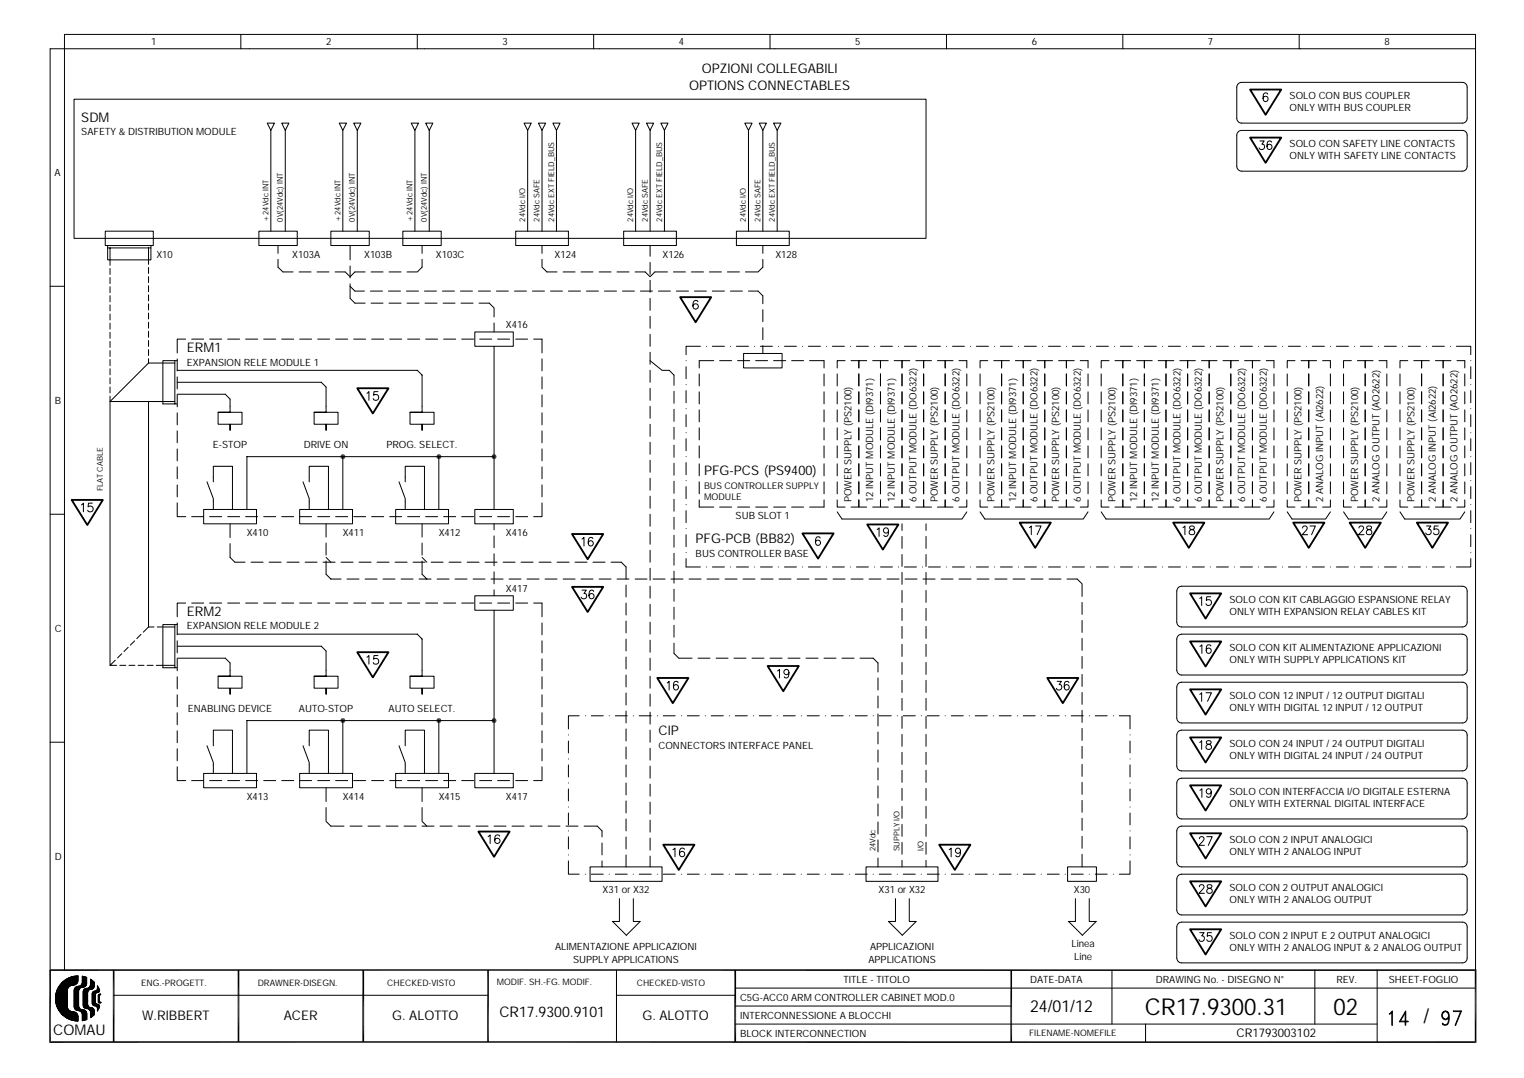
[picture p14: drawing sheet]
<svg xmlns="http://www.w3.org/2000/svg" width="297mm" height="210mm" viewBox="0 0 297 210" stroke-linecap="round" stroke-linejoin="round" font-family="sans-serif">
<defs><g id="words">
<g font-size="4.5">
<text x="222.9" y="197.5">CR17.9300.31</text>
<text x="259.6" y="197.5">02</text>
</g>
<text font-size="3.9" x="277.1" y="199.2">/</text>
<text font-size="3.2" x="200.5" y="197.1">24/01/12</text>
<g font-size="2.9">
<text x="10.4" y="201.5">COMAU</text>
<text x="97.2" y="198">CR17.9300.9101</text>
</g>
<g font-size="2.6">
<text x="134.1" y="17.4">OPTIONS CONNECTABLES</text>
<text x="136.6" y="14.2">OPZIONI COLLEGABILI</text>
<text x="15.8" y="23.7">SDM</text>
<text x="36.4" y="68.6">ERM1</text>
<text x="137.1" y="92.4">PFG-PCS (PS9400)</text>
<text x="135.4" y="105.7">PFG-PCB (BB82)</text>
<text x="36.4" y="120">ERM2</text>
<text x="128.2" y="143.1">CIP</text>
<text x="27.7" y="198.7">W.RIBBERT</text>
<text x="55.2" y="198.7">ACER</text>
<text x="76.4" y="198.7">G. ALOTTO</text>
<text x="125.1" y="198.7">G. ALOTTO</text>
</g>
<text font-size="2.3" x="240.7" y="202">CR1793003102</text>
<g font-size="1.9">
<text x="29.4" y="8.8">1</text>
<text x="63.5" y="8.8">2</text>
<text x="97.8" y="8.8">3</text>
<text x="132.1" y="8.8">4</text>
<text x="166.5" y="8.8">5</text>
<text x="200.9" y="8.8">6</text>
<text x="235.2" y="8.8">7</text>
<text x="269.5" y="8.8">8</text>
<text x="251.1" y="19.3">SOLO CON BUS COUPLER</text>
<text x="251.1" y="21.6">ONLY WITH BUS COUPLER</text>
<text x="15.8" y="26.3">SAFETY &amp; DISTRIBUTION MODULE</text>
<text x="251.1" y="28.7">SOLO CON SAFETY LINE CONTACTS</text>
<text x="10.6" y="34.3">A</text>
<text x="251.1" y="31">ONLY WITH SAFETY LINE CONTACTS</text>
<text x="30.5" y="50.3">X10</text>
<text x="56.9" y="50.3">X103A</text>
<text x="70.9" y="50.3">X103B</text>
<text x="84.9" y="50.3">X103C</text>
<text x="107.9" y="50.3">X124</text>
<text x="129" y="50.3">X126</text>
<text x="150.9" y="50.3">X128</text>
<text x="98.5" y="63.8">X416</text>
<text x="36.4" y="71.2">EXPANSION RELE MODULE 1</text>
<text x="10.7" y="78.6">B</text>
<text x="41.4" y="87.3">E-STOP</text>
<text x="59.1" y="87.3">DRIVE ON</text>
<text x="75.2" y="87.3">PROG. SELECT.</text>
<text x="143.2" y="101.1">SUB SLOT 1</text>
<text x="165.8" y="97.8" transform="rotate(-90 165.8 97.8)">POWER SUPPLY (PS2100)</text>
<text x="170" y="97.8" transform="rotate(-90 170 97.8)">12 INPUT MODULE (DI9371)</text>
<text x="174.2" y="97.8" transform="rotate(-90 174.2 97.8)">12 INPUT MODULE (DI9371)</text>
<text x="178.4" y="97.8" transform="rotate(-90 178.4 97.8)">6 OUTPUT MODULE (DO6322)</text>
<text x="182.6" y="97.8" transform="rotate(-90 182.6 97.8)">POWER SUPPLY (PS2100)</text>
<text x="186.8" y="97.8" transform="rotate(-90 186.8 97.8)">6 OUTPUT MODULE (DO6322)</text>
<text x="193.6" y="97.8" transform="rotate(-90 193.6 97.8)">POWER SUPPLY (PS2100)</text>
<text x="197.8" y="97.8" transform="rotate(-90 197.8 97.8)">12 INPUT MODULE (DI9371)</text>
<text x="202" y="97.8" transform="rotate(-90 202 97.8)">6 OUTPUT MODULE (DO6322)</text>
<text x="206.2" y="97.8" transform="rotate(-90 206.2 97.8)">POWER SUPPLY (PS2100)</text>
<text x="210.4" y="97.8" transform="rotate(-90 210.4 97.8)">6 OUTPUT MODULE (DO6322)</text>
<text x="217.2" y="97.8" transform="rotate(-90 217.2 97.8)">POWER SUPPLY (PS2100)</text>
<text x="221.4" y="97.8" transform="rotate(-90 221.4 97.8)">12 INPUT MODULE (DI9371)</text>
<text x="225.6" y="97.8" transform="rotate(-90 225.6 97.8)">12 INPUT MODULE (DI9371)</text>
<text x="229.8" y="97.8" transform="rotate(-90 229.8 97.8)">6 OUTPUT MODULE (DO6322)</text>
<text x="234" y="97.8" transform="rotate(-90 234 97.8)">6 OUTPUT MODULE (DO6322)</text>
<text x="238.2" y="97.8" transform="rotate(-90 238.2 97.8)">POWER SUPPLY (PS2100)</text>
<text x="242.4" y="97.8" transform="rotate(-90 242.4 97.8)">6 OUTPUT MODULE (DO6322)</text>
<text x="246.6" y="97.8" transform="rotate(-90 246.6 97.8)">6 OUTPUT MODULE (DO6322)</text>
<text x="253.4" y="97.8" transform="rotate(-90 253.4 97.8)">POWER SUPPLY (PS2100)</text>
<text x="257.6" y="97.8" transform="rotate(-90 257.6 97.8)">2 ANALOG INPUT (AI2622)</text>
<text x="264.4" y="97.8" transform="rotate(-90 264.4 97.8)">POWER SUPPLY (PS2100)</text>
<text x="268.6" y="97.8" transform="rotate(-90 268.6 97.8)">2 ANALOG OUTPUT (AO2622)</text>
<text x="275.4" y="97.8" transform="rotate(-90 275.4 97.8)">POWER SUPPLY (PS2100)</text>
<text x="279.5" y="97.8" transform="rotate(-90 279.5 97.8)">2 ANALOG INPUT (AI2622)</text>
<text x="283.8" y="97.8" transform="rotate(-90 283.8 97.8)">2 ANALOG OUTPUT (AO2622)</text>
<text x="48" y="104.5">X410</text>
<text x="66.7" y="104.5">X411</text>
<text x="85.4" y="104.5">X412</text>
<text x="98.5" y="104.5">X416</text>
<text x="135.4" y="108.5">BUS CONTROLLER BASE</text>
<text x="98.5" y="115.2">X417</text>
<text x="239.4" y="117.4">SOLO CON KIT CABLAGGIO ESPANSIONE RELAY</text>
<text x="239.4" y="119.8">ONLY WITH EXPANSION RELAY CABLES KIT</text>
<text x="10.6" y="123">C</text>
<text x="36.4" y="122.5">EXPANSION RELE MODULE 2</text>
<text x="239.4" y="126.8">SOLO CON KIT ALIMENTAZIONE APPLICAZIONI</text>
<text x="239.4" y="129.1">ONLY WITH SUPPLY APPLICATIONS KIT</text>
<text x="239.4" y="136.1">SOLO CON 12 INPUT / 12 OUTPUT DIGITALI</text>
<text x="36.6" y="138.7">ENABLING DEVICE</text>
<text x="58.2" y="138.7">AUTO-STOP</text>
<text x="75.6" y="138.7">AUTO SELECT.</text>
<text x="239.4" y="138.4">ONLY WITH DIGITAL 12 INPUT / 12 OUTPUT</text>
<text x="128.2" y="145.9">CONNECTORS INTERFACE PANEL</text>
<text x="239.4" y="145.5">SOLO CON 24 INPUT / 24 OUTPUT DIGITALI</text>
<text x="239.4" y="147.8">ONLY WITH DIGITAL 24 INPUT / 24 OUTPUT</text>
<text x="48" y="155.8">X413</text>
<text x="66.7" y="155.8">X414</text>
<text x="85.4" y="155.8">X415</text>
<text x="98.5" y="155.8">X417</text>
<text x="239.4" y="154.8">SOLO CON INTERFACCIA I/O DIGITALE ESTERNA</text>
<text x="239.4" y="157.1">ONLY WITH EXTERNAL DIGITAL INTERFACE</text>
<text x="10.7" y="167.4">D</text>
<text x="239.4" y="164.1">SOLO CON 2 INPUT ANALOGICI</text>
<text x="239.4" y="166.5">ONLY WITH 2 ANALOG INPUT</text>
<text x="117.3" y="173.9">X31 or X32</text>
<text x="171" y="173.9">X31 or X32</text>
<text x="209" y="173.9">X30</text>
<text x="239.4" y="173.5">SOLO CON 2 OUTPUT ANALOGICI</text>
<text x="239.4" y="175.8">ONLY WITH 2 ANALOG OUTPUT</text>
<text x="108.1" y="184.9">ALIMENTAZIONE APPLICAZIONI</text>
<text x="169.4" y="184.9">APPLICAZIONI</text>
<text x="208.6" y="184.5">Linea</text>
<text x="239.4" y="182.8">SOLO CON 2 INPUT E 2 OUTPUT ANALOGICI</text>
<text x="239.4" y="185.2">ONLY WITH 2 ANALOG INPUT &amp; 2 ANALOG OUTPUT</text>
<text x="111.6" y="187.5">SUPPLY APPLICATIONS</text>
<text x="164.2" y="191.5">TITLE - TITOLO</text>
<text x="169.1" y="187.5">APPLICATIONS</text>
<text x="200.6" y="191.5">DATE-DATA</text>
<text x="209.1" y="187">Line</text>
<text x="225" y="191.5">DRAWING No. - DISEGNO N°</text>
<text x="260.2" y="191.5">REV.</text>
<text x="270.4" y="191.5">SHEET-FOGLIO</text>
<text x="144.1" y="195">C5G-ACC0 ARM CONTROLLER CABINET MOD.0</text>
<text x="144.1" y="198.5">INTERCONNESSIONE A BLOCCHI</text>
<text x="144.1" y="202">BLOCK INTERCONNECTION</text>
</g>
<g font-size="1.8">
<text x="137.1" y="95.2">BUS CONTROLLER SUPPLY</text>
<text x="137.1" y="97.3">MODULE</text>
</g>
<g font-size="1.7">
<text x="27.5" y="191.9">ENG.-PROGETT.</text>
<text x="50.2" y="191.9">DRAWNER-DISEGN.</text>
<text x="75.4" y="191.9">CHECKED-VISTO</text>
<text x="96.7" y="191.7">MODIF. SH.-FG. MODIF.</text>
<text x="124" y="191.9">CHECKED-VISTO</text>
<text x="200.4" y="201.7">FILENAME-NOMEFILE</text>
</g>
<g font-size="1.5">
<text x="52.3" y="43.1" transform="rotate(-90 52.3 43.1)">+24Vdc INT</text>
<text x="55.1" y="43.1" transform="rotate(-90 55.1 43.1)">0V(24Vdc) INT</text>
<text x="66.3" y="43.1" transform="rotate(-90 66.3 43.1)">+24Vdc INT</text>
<text x="69.1" y="43.1" transform="rotate(-90 69.1 43.1)">0V(24Vdc) INT</text>
<text x="80.3" y="43.1" transform="rotate(-90 80.3 43.1)">+24Vdc INT</text>
<text x="83.1" y="43.1" transform="rotate(-90 83.1 43.1)">0V(24Vdc) INT</text>
<text x="102.3" y="43.1" transform="rotate(-90 102.3 43.1)">24Vdc I/O</text>
<text x="105.1" y="43.1" transform="rotate(-90 105.1 43.1)">24Vdc SAFE</text>
<text x="107.9" y="43.1" transform="rotate(-90 107.9 43.1)">24Vdc EXT FIELD_BUS</text>
<text x="123.3" y="43.1" transform="rotate(-90 123.3 43.1)">24Vdc I/O</text>
<text x="126.1" y="43.1" transform="rotate(-90 126.1 43.1)">24Vdc SAFE</text>
<text x="128.9" y="43.1" transform="rotate(-90 128.9 43.1)">24Vdc EXT FIELD_BUS</text>
<text x="145.2" y="43.1" transform="rotate(-90 145.2 43.1)">24Vdc I/O</text>
<text x="148" y="43.1" transform="rotate(-90 148 43.1)">24Vdc SAFE</text>
<text x="150.8" y="43.1" transform="rotate(-90 150.8 43.1)">24Vdc EXT FIELD_BUS</text>
<text x="20" y="95.7" transform="rotate(-90 20 95.7)">FLAT CABLE</text>
<text x="170.5" y="165.8" transform="rotate(-90 170.5 165.8)">24Vdc</text>
<text x="175.1" y="165.8" transform="rotate(-90 175.1 165.8)">SUPPLY I/O</text>
<text x="179.8" y="165.8" transform="rotate(-90 179.8 165.8)">I/O</text>
</g>
</g></defs>
<g fill="none" stroke="#000" stroke-width=".19">
<path d="M14.4 19.3h165.9v27.1h-165.9zM46.9 6.7v2.8M81.2 6.7v2.8M115.6 6.7v2.8M149.9 6.7v2.8M184.3 6.7v2.8M218.6 6.7v2.8M241 16.4l.7-.4h43a.95 .95 0 0 1 .9 1v6a.91 .91 0 0 1-.9 1h-43a.91 .91 0 0 1-.9-1v-6zM246.8 18.3a.46 .46 0 0 0-.7-.1l-.1 .2a1.06 1.06 0 0 0 .3 1.4 .51 .51 0 0 0 .6-.5 .51 .51 0 0 0-.4-.5 .51 .51 0 0 0-.6 .4M252.9 6.7v2.8M287.3 9.5h-277.5v179.4M52 24h1.4l-.7 1.4z"/>
<path d="M52.7 25.4v19.6M55.5 25.4l-.7-1.4h1.4l-.7 1.4v19.6M66 24h1.5l-.8 1.4zM66.7 25.4v19.6M69.6 25.4l-.7-1.4h1.4l-.7 1.4v19.6M80.1 24h1.4l-.7 1.4zM80.8 25.4v19.6M83.6 25.4l-.7-1.4h1.4l-.7 1.4v19.6M102 24h1.4l-.7 1.4zM102.7 25.4v19.6M104.8 24h1.4l-.7 1.4zM105.5 25.4v19.6"/>
<path d="M107.6 24h1.4l-.7 1.4zM108.3 25.4v19.6M123 24h1.4l-.7 1.4zM123.7 25.4v19.6M125.9 24h1.4l-.7 1.4zM126.6 25.4v19.6M128.7 24h1.3l-.7 1.4zM129.3 25.4v19.6M145 24h1.4l-.7 1.4zM145.7 25.4v19.6M147.8 24h1.4l-.7 1.4zM148.5 25.4v19.6"/>
<path d="M150.6 24h1.4l-.7 1.4zM151.3 25.4v19.6M241.2 25.6l.5-.2h43a.91 .91 0 0 1 .9 .9v6.1a.91 .91 0 0 1-.9 .9h-43a.95 .95 0 0 1-.9-.9v-6.1zM245.3 27.4h.8l-.4 .7a.54 .54 0 0 1 .4 .8 .54 .54 0 0 1-1-.1M247.6 27.7a.47 .47 0 0 0-.7-.2l-.2 .3a1.02 1.02 0 0 0 .4 1.3 .51 .51 0 0 0 .6-.4 .51 .51 0 0 0-.5-.6 .51 .51 0 0 0-.5 .5M9.8 55.7h2.8M20.5 45h9.3v2.8h-9.3zM21 47.8v2.8h8.4v-2.8M21 48.3h8.4M21.4 48.3v3.4M21.4 52.3v1.1M21.4 54.1v1.1"/>
<path d="M21.4 55.8v1.2M21.4 57.6v1.2M21.4 59.4v1.1M28.9 48.3v3.2M28.9 52.1v1.1M28.9 53.9v1.1M28.9 55.6v1.2M28.9 57.4v1.2M28.9 59.2v1.2M50.4 45h7.5v2.8h-7.5zM54.1 50.5v1.5l1 1h1.9M54.1 47.8v1.5"/>
<path d="M58.2 53h2.4M61.7 53h2.4M64.4 45h7.5v2.8h-7.5zM65.2 53h2l1 .9 .9-.9h2M68.2 47.8v2.8M68.2 51.8v2.3M68.2 55.3v2.8l.9 .9h2M68.2 55.7l.9 1h1.9M72.1 56.7h2.4M72.2 53h2.4M72.2 59h2.4M75.6 56.7h2.4"/>
<path d="M75.7 53h2.4M75.7 59h2.4M78.4 45h7.5v2.8h-7.5zM79.1 56.7h2.4M79.2 59h2.4M82.2 50.5v1.5l-1 1h-2M82.2 47.8v1.5M82.6 56.7h2.4M82.7 59h2.4M86.1 56.7h2.4M86.3 59h2.3M89.6 56.7h2.4"/>
<path d="M89.7 59h2.4M93.1 56.7h2.4M93.3 59h2l.9 1v1.7M96.6 56.7h2.4M100.2 56.7h2.3M100.4 45h10.3v2.8h-10.3zM103.7 56.7h2.3M105.5 50.5v1.5l1 1h1.9M105.5 47.8v1.5M107.2 56.7h2.3M109.6 53h2.4M110.7 56.7h2.3"/>
<path d="M113.1 53h2.3M114.2 56.7h2.3M116.6 53h2.4M117.7 56.7h2.3M120.1 53h2.3M121.2 56.7h2.3M121.4 45h10.3v2.8h-10.3zM123.6 53h2l1 .9 .9-.9h2.4M124.7 56.7h2.3M126.6 47.8v2.1M126.6 51.1v2.3M126.6 54.6v2.3"/>
<path d="M126.6 58.1v2.3M128.2 56.7h2.3M131.1 53h2.3M131.7 56.7h2.3M134.6 53h2.3M135.2 56.7h2.3M135.9 58.8a.48 .48 0 0 0-.8-.2 .96 .96 0 0 0 .4 1.6 .53 .53 0 0 0 .4-.6 .53 .53 0 0 0-.5-.5 .53 .53 0 0 0-.5 .5M138.1 53h2.3M138.7 56.7h2.3M141.6 53h2.4M142.2 56.7h2.3M143.4 45h10.2v2.8h-10.2z"/>
<path d="M145.7 56.7h1.9l.9 .9v1.5M148.5 50.5v1.5l-.9 1h-2.5M148.5 47.8v1.5M21.4 61.1v1.2M21.4 62.9v1.2M21.4 64.7v1.2M21.4 66.5v1.1M21.4 68.3v1.1M21.4 70v1.2M21.4 71.8v1.2M21.4 73.6v1.1M21.4 75.3v1.2"/>
<path d="M21.4 77.1v52.5M28.9 70.7h5.1M28.9 70.7l-7.5 7.5h12.6M28.9 61v1.1M28.9 62.7v1.2M28.9 64.5v1.2M28.9 66.3v1.2M28.9 68.1v1.1M28.9 69.8v.9M28.9 78.2v43.9M34 70.2v8.4M34.5 70.2h-2.8v8.4h2.8"/>
<path d="M34.5 76.8h9.4l.9 .9v2.6h-2.3v2.3h2.3v1.2v-1.2h2.3v-2.3h-4.6M34.5 74.4h28l1 1v4.9h-2.3v2.3h2.3v1.2v-1.2h2.3v-2.3h-4.6M34.5 72.1h46.7l1 .9v7.3h-2.4v2.3h2.4v1.2v-1.2h2.3v-2.3h-4.7M34.5 69.9v2.3M34.5 73.4v2.3M34.5 76.9v2.3M36.2 66h-1.7v2.7M37.3 66h2.3M40.8 66h2.4M44.3 66h2.4M47.8 66h2.4M51.3 66h2.4"/>
<path d="M54.8 66h2.4M58.3 66h2.4M61.8 66h2.4M65.3 66h2.4M68.9 66h2.3M71.4 76.6l.4-.3v1.6M72.3 66h2.4M73.6 76.3h-.8l-.1 .7a.57 .57 0 0 1 .9 0 .57 .57 0 0 1-.1 .8 .57 .57 0 0 1-.8-.2M75.9 66h2.3M79.4 66h2.3M82.9 66h2.3M86.4 66h2.3"/>
<path d="M89.9 66h2.3M92.4 64.6h7.5v2.8h-7.5zM93.4 66h2.3M96.2 62.9v1.7M96.2 67.4v31.8M96.9 66h2.3M100.4 66h2.3M103.9 66h1.6v2.7M105.5 69.9v2.3M105.5 73.4v2.3M105.5 76.9v2.3M126.6 70.2l2.3 1.9h1.4l.9 .9v2"/>
<path d="M126.6 61.6v2.3M126.6 65.1v2.3M126.6 68.6v2.3M126.6 72.1v2.3M126.6 75.6v2.3M126.6 79.1v2.3M131.2 76.2v2.3M131.2 79.7v2.3M133.6 71.4v2.3M133.6 76.1v2.3M133.6 79.6h.1M133.6 74.9h.1"/>
<path d="M133.6 70.2h.1M136.1 72.8v2.3M136.1 76.3v2.3M136.1 79.8v2.3M136.4 67.4h-2.8v1.7M137.5 67.4h.1M138.7 67.4h2.3M138.9 70.2h-2.8v1.4M140.1 70.2h2.3M142.2 67.4h.1M143.4 67.4h2.3M143.6 70.2h2.3"/>
<path d="M144.8 68.8h7.5v2.8h-7.5zM146.9 67.4h.1M147.1 70.2h2.3M148 67.4h2.4M148.5 60.3v2.3M148.5 63.8v2.3M148.5 67.3v1.5M150.6 70.2h2.4M151.5 67.4h.1M152.7 67.4h2.3M154.1 70.2h2.3M156.2 67.4h.1"/>
<path d="M157.4 67.4h2.3M157.6 70.2h2.8v1.4M160.4 72.8v2.3M160.4 76.3v2.3M160.4 79.8v2.3M160.9 67.4h.1M162.1 67.4h2.3M163 72.8v2.3M163 76.3v2.3M163 79.8v2.3M164.5 70.2h-1.5v1.4M165.6 67.4h.1"/>
<path d="M165.7 70.2h1.5v1.4v-1.4h1.5M166.7 67.4h2.4M167.2 72.8v2.3M167.2 76.3v2.3M167.2 79.8v2.3M169.9 70.2h1.5v1.4v-1.4h1.5M170.2 67.4h.1M171.4 67.4h2.3M171.4 72.8v2.3M171.4 76.3v2.3M171.4 79.8v2.3M174.1 70.2h1.5v1.4v-1.4h1.5"/>
<path d="M174.9 67.4h.1M175.6 72.8v2.3M175.6 76.3v2.3M175.6 79.8v2.3M176.1 67.4h2.3M178.3 70.2h1.5v1.4v-1.4h1.5M179.6 67.4h.1M179.8 72.8v2.3M179.8 76.3v2.3M179.8 79.8v2.3M180.7 67.4h2.4M182.5 70.2h1.5v1.4v-1.4h1.5"/>
<path d="M184 72.8v2.3M184 76.3v2.3M184 79.8v2.3M184.3 67.4h.1M185.4 67.4h2.3M186.7 70.2h1.5v1.4M188.2 72.8v2.3M188.2 76.3v2.3M188.2 79.8v2.3M188.9 67.4h.1M190.1 67.4h2.3M190.8 72.8v2.3"/>
<path d="M190.8 76.3v2.3M190.8 79.8v2.3M192.3 70.2h-1.5v1.4M193.5 70.2h1.5v1.4v-1.4h1.5M193.6 67.4h.1M194.8 67.4h2.3M195 72.8v2.3M195 76.3v2.3M195 79.8v2.3M197.7 70.2h1.5v1.4v-1.4h1.5M198.3 67.4h.1M199.2 72.8v2.3"/>
<path d="M199.2 76.3v2.3M199.2 79.8v2.3M199.4 67.4h2.4M201.9 70.2h1.5v1.4v-1.4h1.5M202.9 67.4h.1M203.4 72.8v2.3M203.4 76.3v2.3M203.4 79.8v2.3M204.1 67.4h2.3M206.1 70.2h1.5v1.4v-1.4h1.5M207.6 67.4h.1M207.6 72.8v2.3"/>
<path d="M207.6 76.3v2.3M207.6 79.8v2.3M208.8 67.4h2.3M210.3 70.2h1.5v1.4M211.8 72.8v2.3M211.8 76.3v2.3M211.8 79.8v2.3M212.3 67.4h.1M213.4 67.4h2.4M214.4 72.8v2.3M214.4 76.3v2.3M214.4 79.8v2.3"/>
<path d="M215.9 70.2h-1.5v1.4M217 67.4h.1M217.1 70.2h1.5v1.4v-1.4h1.5M218.1 67.4h2.4M218.6 72.8v2.3M218.6 76.3v2.3M218.6 79.8v2.3M221.3 70.2h1.5v1.4v-1.4h1.5M221.6 67.4h.1M222.8 67.4h2.3M222.8 72.8v2.3M222.8 76.3v2.3"/>
<path d="M222.8 79.8v2.3M225.5 70.2h1.5v1.4v-1.4h1.5M226.3 67.4h.1M227 72.8v2.3M227 76.3v2.3M227 79.8v2.3M227.5 67.4h2.3M229.7 70.2h1.5v1.4v-1.4h1.5M231 67.4h.1M231.2 72.8v2.3M231.2 76.3v2.3M231.2 79.8v2.3"/>
<path d="M232.1 67.4h2.4M233.9 70.2h1.5v1.4v-1.4h1.5M235.4 72.8v2.3M235.4 76.3v2.3M235.4 79.8v2.3M235.6 67.4h.1M236.8 67.4h2.3M238.1 70.2h1.5v1.4v-1.4h1.5M239.6 72.8v2.3M239.6 76.3v2.3M239.6 79.8v2.3M240.3 67.4h.1"/>
<path d="M241.5 67.4h2.3M242.3 70.2h1.5v1.4v-1.4h1.5M243.8 72.8v2.3M243.8 76.3v2.3M243.8 79.8v2.3M245 67.4h.1M246.1 67.4h2.4M246.5 70.2h1.5v1.4M248 72.8v2.3M248 76.3v2.3M248 79.8v2.3M249.7 67.4h.1"/>
<path d="M250.6 72.8v2.3M250.6 76.3v2.3M250.6 79.8v2.3M250.8 67.4h2.4M252.1 70.2h-1.5v1.4M253.3 70.2h1.5v1.4v-1.4h1.5M254.3 67.4h.1M254.8 72.8v2.3M254.8 76.3v2.3M254.8 79.8v2.3M255.5 67.4h2.3M257.5 70.2h1.5v1.4"/>
<path d="M259 67.4h.1M259 72.8v2.3M259 76.3v2.3M259 79.8v2.3M260.2 67.4h2.3M261.6 72.8v2.3M261.6 76.3v2.3M261.6 79.8v2.3M263.1 70.2h-1.5v1.4M263.7 67.4h.1M264.2 70.2h1.6v1.4v-1.4h1.5M264.8 67.4h2.4"/>
<path d="M265.8 72.8v2.3M265.8 76.3v2.3M265.8 79.8v2.3M268.3 67.4h.1M268.5 70.2h1.5v1.4M269.5 67.4h2.3M270 72.8v2.3M270 76.3v2.3M270 79.8v2.3M272.5 72.8v2.3M272.5 76.3v2.3M272.5 79.8v2.3"/>
<path d="M273 67.4h.1M274.1 70.2h-1.6v1.4M274.2 67.4h2.3M275.2 70.2h1.6v1.4v-1.4h1.5M276.8 72.8v2.3M276.8 76.3v2.3M276.8 79.8v2.3M277.7 67.4h.1M278.8 67.4h2.4M279.4 70.2h1.5v1.4v-1.4h1.6M280.9 72.8v2.3M280.9 76.3v2.3"/>
<path d="M280.9 79.8v2.3M282.4 67.4h.1M283.5 67.4h2.8v1.7M283.6 70.2h1.6v1.4M285.2 72.8v2.3M285.2 76.3v2.3M285.2 79.8v2.3M286.3 79.6h.1M286.3 74.9h.1M286.3 70.2h.1M286.3 71.4v2.3M286.3 76.1v2.3"/>
<path d="M15.9 98.3l.3-.3v1.7M18 98h-.8l-.1 .7a.58 .58 0 0 1 .9 0 .58 .58 0 0 1-.1 .9 .58 .58 0 0 1-.8-.3M34.5 97.9v2.7h1.7M34.5 80.4v2.3M34.5 83.9v2.3M34.5 87.4v2.3M34.5 90.9v2.3M34.5 94.4v2.3M39.6 99.2h10.3v2.8h-10.3zM40.3 93.8l1.2 3.3v2.1M41.5 93.8v-3h3.8v8.4M58.3 99.2h10.3v2.8h-10.3z"/>
<path d="M59 93.8l1.2 3.3v2.1M60.2 93.8v-3h3.7v8.4M66.7 88.9v10.3M77 99.2h10.3v2.8h-10.3zM77.7 93.8l1.2 3.3v2.1M78.9 93.8v-3h3.7v8.4M85.4 88.9v10.3M92.4 99.2h7.5v2.8h-7.5zM96.2 88.9h-48.1v10.3M105.5 97.9v2.7h-1.6M105.5 80.4v2.3M105.5 83.9v2.3"/>
<path d="M105.5 87.4v2.3M105.5 90.9v2.3M105.5 94.4v2.3M126.6 82.6v2.4M126.6 86.1v2.3M126.6 89.6v2.4M126.6 93.1v2.4M126.6 96.6v2.4M131.2 83.2v2.3M131.2 86.7v2.3M131.2 90.2v2.3M131.2 93.7v2.3"/>
<path d="M131.2 97.2v2.3M133.6 80.7v2.4M133.6 85.4v2.3M133.6 90.1v2.3M133.6 94.8v2.3M133.6 99.4v2.4M133.6 98.3h.1M133.6 93.6h.1M133.6 88.9h.1M133.6 84.3h.1M136.1 97.3v1.4h2.8M136.1 83.3v2.4"/>
<path d="M136.1 86.8v2.3M136.1 90.3v2.4M136.1 93.8v2.4M140.1 98.7h2.3M143.6 98.7h2.3M147.1 98.7h2.3M150.6 98.7h2.4M154.1 98.7h2.3M160.4 97.3v1.4h-2.8M160.4 83.3v2.4M160.4 86.8v2.3M160.4 90.3v2.4"/>
<path d="M160.4 93.8v2.4M163 97.3v1.4h1.5M163 99.7l.9 1.4h23.4l.9-1.4M163 83.3v2.4M163 86.8v2.3M163 90.3v2.4M163 93.8v2.4M165.7 98.7h1.5v-1.4v1.4h1.5M167.2 83.3v2.4M167.2 86.8v2.3M167.2 90.3v2.4M167.2 93.8v2.4"/>
<path d="M169.9 98.7h1.5v-1.4v1.4h1.5M171.4 83.3v2.4M171.4 86.8v2.3M171.4 90.3v2.4M171.4 93.8v2.4M174.1 98.7h1.5v-1.4v1.4h1.5M175.6 83.3v2.4M175.6 86.8v2.3M175.6 90.3v2.4M175.6 93.8v2.4M178.3 98.7h1.5v-1.4v1.4h1.5M179.8 83.3v2.4"/>
<path d="M179.8 86.8v2.3M179.8 90.3v2.4M179.8 93.8v2.4M182.5 98.7h1.5v-1.4v1.4h1.5M184 83.3v2.4M184 86.8v2.3M184 90.3v2.4M184 93.8v2.4M188.2 97.3v1.4h-1.5M188.2 83.3v2.4M188.2 86.8v2.3M188.2 90.3v2.4"/>
<path d="M188.2 93.8v2.4M190.8 97.3v1.4h1.5M190.8 99.7l.9 1.4h19.2l.9-1.4M190.8 83.3v2.4M190.8 86.8v2.3M190.8 90.3v2.4M190.8 93.8v2.4M193.5 98.7h1.5v-1.4v1.4h1.5M195 83.3v2.4M195 86.8v2.3M195 90.3v2.4M195 93.8v2.4"/>
<path d="M197.7 98.7h1.5v-1.4v1.4h1.5M199.2 83.3v2.4M199.2 86.8v2.3M199.2 90.3v2.4M199.2 93.8v2.4M201.9 98.7h1.5v-1.4v1.4h1.5M203.4 83.3v2.4M203.4 86.8v2.3M203.4 90.3v2.4M203.4 93.8v2.4M206.1 98.7h1.5v-1.4v1.4h1.5M207.6 83.3v2.4"/>
<path d="M207.6 86.8v2.3M207.6 90.3v2.4M207.6 93.8v2.4M211.8 97.3v1.4h-1.5M211.8 83.3v2.4M211.8 86.8v2.3M211.8 90.3v2.4M211.8 93.8v2.4M214.4 97.3v1.4h1.5M214.4 99.7l.9 1.4h31.8l.9-1.4M214.4 83.3v2.4M214.4 86.8v2.3"/>
<path d="M214.4 90.3v2.4M214.4 93.8v2.4M217.1 98.7h1.5v-1.4v1.4h1.5M218.6 83.3v2.4M218.6 86.8v2.3M218.6 90.3v2.4M218.6 93.8v2.4M221.3 98.7h1.5v-1.4v1.4h1.5M222.8 83.3v2.4M222.8 86.8v2.3M222.8 90.3v2.4M222.8 93.8v2.4"/>
<path d="M225.5 98.7h1.5v-1.4v1.4h1.5M227 83.3v2.4M227 86.8v2.3M227 90.3v2.4M227 93.8v2.4M229.7 98.7h1.5v-1.4v1.4h1.5M231.2 83.3v2.4M231.2 86.8v2.3M231.2 90.3v2.4M231.2 93.8v2.4M233.9 98.7h1.5v-1.4v1.4h1.5M235.4 83.3v2.4"/>
<path d="M235.4 86.8v2.3M235.4 90.3v2.4M235.4 93.8v2.4M238.1 98.7h1.5v-1.4v1.4h1.5M239.6 83.3v2.4M239.6 86.8v2.3M239.6 90.3v2.4M239.6 93.8v2.4M242.3 98.7h1.5v-1.4v1.4h1.5M243.8 83.3v2.4M243.8 86.8v2.3M243.8 90.3v2.4"/>
<path d="M243.8 93.8v2.4M248 97.3v1.4h-1.5M248 83.3v2.4M248 86.8v2.3M248 90.3v2.4M248 93.8v2.4M250.6 97.3v1.4h1.5M250.6 99.7l.9 1.4h6.6l.9-1.4M250.6 83.3v2.4M250.6 86.8v2.3M250.6 90.3v2.4M250.6 93.8v2.4"/>
<path d="M253.3 98.7h1.5v-1.4v1.4h1.5M254.8 83.3v2.4M254.8 86.8v2.3M254.8 90.3v2.4M254.8 93.8v2.4M259 97.3v1.4h-1.5M259 83.3v2.4M259 86.8v2.3M259 90.3v2.4M259 93.8v2.4M261.6 97.3v1.4h1.5M261.6 99.7l.9 1.4h6.5l1-1.4"/>
<path d="M261.6 83.3v2.4M261.6 86.8v2.3M261.6 90.3v2.4M261.6 93.8v2.4M264.2 98.7h1.6v-1.4v1.4h1.5M265.8 83.3v2.4M265.8 86.8v2.3M265.8 90.3v2.4M265.8 93.8v2.4M270 97.3v1.4h-1.5M270 83.3v2.4M270 86.8v2.3"/>
<path d="M270 90.3v2.4M270 93.8v2.4M272.5 97.3v1.4h1.6M272.5 99.7l1 1.4h10.7l1-1.4M272.5 83.3v2.4M272.5 86.8v2.3M272.5 90.3v2.4M272.5 93.8v2.4M275.2 98.7h1.6v-1.4v1.4h1.5M276.8 83.3v2.4M276.8 86.8v2.3M276.8 90.3v2.4"/>
<path d="M276.8 93.8v2.4M279.4 98.7h1.5v-1.4v1.4h1.6M280.9 83.3v2.4M280.9 86.8v2.3M280.9 90.3v2.4M280.9 93.8v2.4M285.2 97.3v1.4h-1.6M285.2 83.3v2.4M285.2 86.8v2.3M285.2 90.3v2.4M285.2 93.8v2.4M286.3 98.3h.1"/>
<path d="M286.3 93.6h.1M286.3 88.9h.1M286.3 84.3h.1M286.3 80.7v2.4M286.3 85.4v2.3M286.3 90.1v2.3M286.3 94.8v2.3M286.3 99.4v2.4M9.8 100.1h2.8M36.2 117.4h-1.7v2.7M37.3 100.6h2.3M37.3 117.4h2.3"/>
<path d="M40.8 100.6h2.4M40.8 117.4h2.4M44.3 100.6h2.4M44.3 117.4h2.4M44.8 102v2.7M44.8 105.8v2.7l.9 1h2M47.8 100.6h2.4M47.8 117.4h2.4M48.9 109.5h2.3M51.3 100.6h2.4M51.3 117.4h2.4M52.4 109.5h2.3"/>
<path d="M54.8 100.6h2.4M54.8 117.4h2.4M55.9 109.5h2.3M58.3 100.6h2.4M58.3 117.4h2.4M59.4 109.5h2.3M61.8 100.6h2.4M61.8 117.4h2.4M62.9 109.5h2.3M63.5 109.2v2.6l.9 .9h2M63.5 102v2.6M63.5 105.7v2.4"/>
<path d="M63.5 108.5l.9 1M65.3 100.6h2.4M65.3 117.4h2.4M66.4 109.5h2.3M67.6 112.7h2.3M68.9 100.6h2.3M68.9 117.4h2.3M69.9 109.5h2.3M71.1 112.7h2.3M72.3 100.6h2.4M72.3 117.4h2.4M73.4 109.5h2.3"/>
<path d="M74.6 112.7h2.3M75.9 100.6h2.3M75.9 117.4h2.3M76.9 109.5h2.3M78.1 112.7h2.3M79.4 100.6h2.3M79.4 117.4h2.3M80.4 109.5h2.3M81.6 112.7h2.3M82.2 109.2v2.6l.9 .9M82.2 102v2.6M82.2 105.7v2.4"/>
<path d="M82.2 108.5l.9 1M82.9 100.6h2.3M82.9 117.4h2.3M83.9 109.5h2.4M85.1 112.7h2.3M86.4 100.6h2.3M86.4 117.4h2.3M87.4 109.5h2.3M88.6 112.7h2.3M89.9 100.6h2.3M89.9 117.4h2.3M90.9 109.5h2.4"/>
<path d="M92.1 112.7h2.3M92.4 116h7.5v2.8h-7.5zM93.4 100.6h2.3M93.4 117.4h2.3M94.4 109.5h2.4M95.6 112.7h2.3M96.2 102v1.2M96.2 104.3v2.4M96.2 107.8v2.4M96.2 111.4v2.3M96.2 114.8v1.2M96.2 118.8v31.8"/>
<path d="M96.9 100.6h2.3M96.9 117.4h2.3M97.9 109.5h2.4M99.1 112.7h2.3M100.4 100.6h2.3M100.4 117.4h2.3M101.4 109.5h2.4M102.6 112.7h2.3M103.9 117.4h1.6v2.7M104.9 109.5h2.4M106.1 112.7h2.3M108.4 109.5h2.4"/>
<path d="M109.6 112.7h2.4M112 109.5h2.3M113.1 112.7h2.3M113.3 114.9h.8l-.4 .7a.55 .55 0 0 1 .4 .8 .55 .55 0 0 1-1-.1M113.3 105l.4-.4v1.7M115.4 104.9a.45 .45 0 0 0-.7-.2 1.01 1.01 0 0 0 .3 1.6 .5 .5 0 0 0 .5-.4 .5 .5 0 0 0-.4-.6 .5 .5 0 0 0-.6 .5M115.4 109.5h2.4M115.6 115.2a.44 .44 0 0 0-.7-.2 .99 .99 0 0 0 .3 1.6 .51 .51 0 0 0 .5-.5 .51 .51 0 0 0-.5-.5 .51 .51 0 0 0-.5 .4M116.6 112.7h2.4M119 109.5h1.9l1 .9v2.3M120.1 112.7h2.3M121.9 113.9v2.3"/>
<path d="M121.9 117.4v2.4M123.6 112.7h2.4M126.6 100.1v2.4M126.6 103.6v2.4M126.6 107.1v2.4M126.6 110.7v2.3M126.6 114.1v2.4M126.6 117.7v2.3M127.1 112.7h2.4M130.6 112.7h2.4M131.2 100.7v2.4M131.2 104.2v2.3"/>
<path d="M131.2 107.7v2.4M131.2 111.2v2.4M131.2 114.7v2.4M131.2 118.2v2.4M133.6 104.1v2.3M133.6 108.8v1.6h2.8M133.6 107.6h.1M133.6 102.9h.1M134.1 112.7h2.4M137.5 110.4h.1M137.6 112.7h2.4M138.7 110.4h2.3"/>
<path d="M141.1 112.7h2.4M142.2 110.4h.1M143.4 110.4h2.3M144.7 112.7h2.3M146.9 110.4h.1M148 110.4h2.4M148.1 112.7h2.4M151.5 110.4h.1M151.7 112.7h2.3M152.7 110.4h2.3M155.2 112.7h2.3M156.2 110.4h.1"/>
<path d="M157.4 110.4h2.3M158.7 112.7h2.3M159.7 104.8a.44 .44 0 0 0-.7-.2 .99 .99 0 0 0 .3 1.6 .51 .51 0 0 0 .5-.5 .51 .51 0 0 0-.5-.5 .51 .51 0 0 0-.6 .4M160.9 110.4h.1M162.1 110.4h2.3M162.2 112.7h2.3M165.6 110.4h.1M165.7 112.7h2.3M166.7 110.4h2.4M169.2 112.7h2.3M170.2 110.4h.1M170.8 103.1l.3-.3v1.7"/>
<path d="M171.4 110.4h2.3M172.7 112.7h2.3M173 103.3a.5 .5 0 0 1-.7 .5 .5 .5 0 0 1-.2-.8 .5 .5 0 0 1 .8 0 .89 .89 0 0 1-.5 1.5l-.3-.3M174.9 110.4h.1M175.6 102v1.3M175.6 104.5v2.3M175.6 108v2.3M175.6 111.5v2.3M175.6 115v2.3M175.6 118.5v2.3M176.1 110.4h2.3M176.2 112.7h2.3"/>
<path d="M179.6 110.4h.1M179.7 112.7h2.3M180.3 102v1.3M180.3 104.5v2.3M180.3 108v2.3M180.3 111.5v2.3M180.3 115v2.3M180.3 118.5v2.3M180.7 110.4h2.4M183.2 112.7h2.3M184.3 110.4h.1M185.4 110.4h2.3"/>
<path d="M186.7 112.7h2.3M188.9 110.4h.1M190.1 110.4h2.3M190.2 112.7h2.3M193.6 110.4h.1M193.7 112.7h2.3M194.8 110.4h2.3M197.2 112.7h2.3M198.3 110.4h.1M199.4 110.4h2.4M200.4 102.7l.4-.3v1.7M200.7 112.7h2.4"/>
<path d="M201.6 102.4h1.1l-.8 1.7M202.9 110.4h.1M204.1 110.4h2.3M204.2 112.7h2.3M207.6 110.4h.1M207.7 112.7h2l1 1v2.4M208.8 110.4h2.3M210.7 117.3v2.3M212.3 110.4h.1M213.4 110.4h2.4M217 110.4h.1M218.1 110.4h2.4"/>
<path d="M221.6 110.4h.1M222.8 110.4h2.3M226.3 110.4h.1M227.5 110.4h2.3M229.5 114.3l.5-.2h54.7a.91 .91 0 0 1 .9 1v6.1a.91 .91 0 0 1-.9 .9h-54.7a.94 .94 0 0 1-.9-.9v-6.1zM230.3 102.7l.4-.3v1.7M231 110.4h.1M231.7 102.5a.33 .33 0 0 0 .1 .6 .61 .61 0 0 1 .7 .2 .61 .61 0 0 1-.1 .7 .63 .63 0 0 1-.9-.2 .81 .81 0 0 1 .9-.8l.1-.3a.57 .57 0 0 0-.8-.2zM232.1 110.4h2.4M233.6 116.5l.3-.3v1.7M235.6 110.4h.1M235.7 116.2h-.8l-.1 .7a.57 .57 0 0 1 .9 0 .57 .57 0 0 1-.1 .8 .57 .57 0 0 1-.8-.1"/>
<path d="M236.8 110.4h2.3M240.3 110.4h.1M241.5 110.4h2.3M245 110.4h.1M246.1 110.4h2.4M249.7 110.4h.1M250.8 110.4h2.4M253.6 102.8l.3-.4 .5 .2a.52 .52 0 0 1-.1 .7l-.8 .8h1.1M254.3 110.4h.1M255 102.4h1.1l-.8 1.7M255.5 110.4h2.3M259 110.4h.1"/>
<path d="M260.2 110.4h2.3M263.7 110.4h.1M264.6 102.8l.3-.4 .5 .2a.52 .52 0 0 1-.2 .7l-.7 .8h1M264.8 110.4h2.4M266.1 102.5a.33 .33 0 0 0 .2 .6 .6 .6 0 0 1 .7 .2 .6 .6 0 0 1-.1 .7l-.5 .1a.49 .49 0 0 1-.4-.5 .49 .49 0 0 1 .4-.5h.4a.33 .33 0 0 0 .1-.6zM268.3 110.4h.1M269.5 110.4h2.3M273 110.4h.1M274.2 110.4h2.3M277.7 110.4h.1M277.7 102.4h.9l-.5 .7a.54 .54 0 0 1 .4 .8 .54 .54 0 0 1-.9-.1M278.8 110.4h2.4"/>
<path d="M280 102.4h-.8l-.1 .7a.57 .57 0 0 1 .9 0 .57 .57 0 0 1-.1 .9 .57 .57 0 0 1-.8-.2M282.4 110.4h.1M286.3 108.8v1.6h-2.8M286.3 107.6h.1M286.3 102.9h.1M286.3 104.1v2.3M22.4 128.6l-1 1h1.3M23.3 129.6h1.2M23.7 127.3l-.8 .8M25 126l-.9 .9M25.1 129.6h1.2M26.2 124.8l-.8 .8"/>
<path d="M26.9 129.6h1.1M27.5 123.5l-.9 .8M28.6 129.6h1.2M28.9 122.1h1.1M28.9 122.1l-1 1M30.4 129.6h3.6M30.6 122.1h3.4M34 121.6v8.4M34.5 121.6h-2.8v8.4h2.8M34.5 128.2h9.4l.9 .9v2.6h-2.3v2.3h2.3v1.2v-1.2h2.3v-2.3h-4.6M34.5 125.8h28l1 1v4.9h-2.3v2.3h2.3v1.2v-1.2h2.3v-2.3h-4.6M34.5 123.5h46.7l1 .9v7.3h-2.4v2.3h2.4v1.2v-1.2h2.3v-2.3h-4.7"/>
<path d="M34.5 121.3v2.3M34.5 124.8v2.3M34.5 128.3v2.3M34.5 131.8v2.3M34.5 135.3v2.3M34.5 138.8v2.3M71.4 128l.4-.4v1.7M73.6 127.6h-.8l-.1 .8a.57 .57 0 0 1 .9-.1 .57 .57 0 0 1-.1 .9 .57 .57 0 0 1-.8-.2M105.5 121.3v2.3M105.5 124.8v2.3M105.5 128.3v2.3M105.5 131.8v2.3"/>
<path d="M105.5 135.3v2.3M105.5 138.8v2.3M112.8 139.4h-2.1v2.5M113.9 139.4h.1M115.1 139.4h2.3M118.6 139.4h.1M119.8 139.4h2.3M121.9 120.9v2.3M121.9 124.4v2.4M121.9 127.9v2.4M121.9 131.4v2.4M121.9 134.9v2.4"/>
<path d="M121.9 138.4v2.4M123.3 139.4h.1M124.4 139.4h2.4M126.6 121.2v2.3M126.6 124.7v2.3M126.6 128.2v2.3M126.6 131.7v2.3M126.6 135.2v2.3M126.6 138.7v2.3M128 139.4h.1M129.1 139.4h2.3M129.9 133l.4-.3v1.7"/>
<path d="M131.2 125.2v2l.9 1h2.6M131.2 121.7v2.4M132 132.9a.46 .46 0 0 0-.7-.1l-.1 .2a1.06 1.06 0 0 0 .4 1.4 .51 .51 0 0 0 .5-.5 .51 .51 0 0 0-.4-.5 .51 .51 0 0 0-.6 .4M132.6 139.4h.1M133.8 139.4h2.3M135.9 128.2h2.3M137.3 139.4h.1M138.5 139.4h2.3M139.4 128.2h2.3M142 139.4h.1M142.9 128.2h2.3M143.1 139.4h2.4"/>
<path d="M146.4 128.2h2.3M146.6 139.4h.1M147.8 139.4h2.3M149.9 128.2h2.4M151.3 139.4h.1M151.4 130.7l.3-.4v1.7M152.5 139.4h2.3M153.4 128.2h2.3M153.6 130.9a.5 .5 0 0 1-.7 .4 .5 .5 0 0 1-.2-.8 .5 .5 0 0 1 .8 .1 .89 .89 0 0 1-.5 1.4l-.3-.2M156 139.4h.1M156.9 128.2h2.4M157.1 139.4h2.4"/>
<path d="M160.4 128.2h2.4M160.7 139.4h.1M161.8 139.4h2.3M163.9 128.2h2.4M165.3 139.4h.1M166.5 139.4h2.3M167.4 128.2h2.6l.9 .9v1.7M170 139.4h.1M170.9 132v2.4M170.9 135.5v2.4M170.9 139v2.4M171.2 139.4h2.3"/>
<path d="M174.7 139.4h.1M175.6 122v2.3M175.6 125.5v2.3M175.6 129v2.3M175.6 132.5v2.3M175.6 136v2.3M175.6 139.5v2.3M175.8 139.4h2.4M179.3 139.4h.1M180.3 122v2.3M180.3 125.5v2.3M180.3 129v2.3"/>
<path d="M180.3 132.5v2.3M180.3 136v2.3M180.3 139.5v2.3M180.5 139.4h2.3M184 139.4h.1M185.2 139.4h2.3M188.7 139.4h.1M189.8 139.4h2.4M193.4 139.4h.1M194.5 139.4h2.4M198 139.4h.1M199.2 139.4h2.3"/>
<path d="M202.7 139.4h.1M203.9 139.4h2.3M205.8 132.7h.8l-.4 .6a.54 .54 0 0 1 .4 .9 .54 .54 0 0 1-.9-.2M207.4 139.4h.1M208.1 132.9a.46 .46 0 0 0-.7-.1l-.2 .2a1.06 1.06 0 0 0 .4 1.4 .51 .51 0 0 0 .6-.5 .51 .51 0 0 0-.5-.5 .51 .51 0 0 0-.5 .4M208.5 139.4h2.4M210.7 120.8v2.3M210.7 124.3v2.3M210.7 127.8v2.3M210.7 131.3v2.4M210.7 134.8v2.4M210.7 138.3v2.4"/>
<path d="M212 139.4h.1M213.2 139.4h2.3M216.7 139.4h.1M217.9 139.4h2.1v2.5M229.5 133l.5-.2h54.7a.91 .91 0 0 1 .9 1v6a.91 .91 0 0 1-.9 1h-54.7a.94 .94 0 0 1-.9-1v-6zM229.5 123.7l.5-.2h54.7a.95 .95 0 0 1 .9 .9v6.1a.94 .94 0 0 1-.9 .9h-54.7a.99 .99 0 0 1-.9-.9v-6.1zM233.6 135.2l.3-.3v1.7M233.6 125.9l.4-.3v1.6M234.8 134.9h1l-.7 1.7M235.7 125.8a.5 .5 0 0 0-.7-.2l-.1 .3a1.02 1.02 0 0 0 .4 1.3 .51 .51 0 0 0 .5-.4 .51 .51 0 0 0-.4-.6 .51 .51 0 0 0-.6 .5M9.8 144.5h2.8M34.5 149.3v2.7h1.7"/>
<path d="M34.5 142.3v2.3M34.5 145.8v2.3M37.3 152h2.3M39.6 150.6h10.3v2.8h-10.3zM40.3 145.2l1.2 3.3v2.1M40.8 152h2.4M41.5 145.2v-3h3.8v8.4M44.3 152h2.4M47.8 152h2.4M51.3 152h2.4M54.8 152h2.4M58.3 150.6h10.3v2.8h-10.3z"/>
<path d="M58.3 152h2.4M59 145.2l1.2 3.3v2.1M60.2 145.2v-3h3.7v8.4M61.8 152h2.4M63.5 157.2v2.7l.9 1h2.6M63.5 153.4v2.7M65.3 152h2.4M66.7 140.3v10.3M68.9 152h2.3M72.3 152h2.4M75.9 152h2.3M77 150.6h10.3v2.8h-10.3z"/>
<path d="M77.7 145.2l1.2 3.3v2.1M78.9 145.2v-3h3.7v8.4M79.4 152h2.3M82.2 157.2v2.7l.9 1M82.2 153.4v2.7M82.9 152h2.3M85.4 140.3v10.3M86.4 152h2.3M89.9 152h2.3M92.4 150.6h7.5v2.8h-7.5zM93.4 152h2.3M96.2 140.3h-48.1v10.3"/>
<path d="M96.9 152h2.3M100.4 152h2.3M105.5 149.3v2.7h-1.6M105.5 142.3v2.3M105.5 145.8v2.3M110.7 143.1h.1M110.7 147.8h.1M110.7 152.5h.1M110.7 157.1h.1M110.7 144.3v2.3M110.7 148.9v2.4M110.7 153.6v2.3"/>
<path d="M110.7 158.3v2.3M121.9 141.9v2.4M121.9 145.5v2.3M121.9 148.9v2.4M121.9 152.5v2.3M121.9 155.9v2.4M121.9 159.5v2.3M126.6 142.2v2.3M126.6 145.7v2.3M126.6 149.2v2.3M126.6 152.7v2.3M126.6 156.2v2.3"/>
<path d="M126.6 159.7v2.3M170.9 142.5v2.4M170.9 146v2.4M170.9 149.5v2.4M170.9 153v2.4M170.9 156.5v2.4M175.6 143v2.3M175.6 146.5v2.3M175.6 150v2.3M175.6 153.5v2.3M175.6 157v2.3M180.3 143v2.3"/>
<path d="M180.3 146.5v2.3M180.3 150v2.3M180.3 153.5v2.3M180.3 157v2.3M210.7 141.8v2.4M210.7 145.3v2.4M210.7 148.8v2.4M210.7 152.3v2.4M210.7 155.8v2.4M210.7 159.3v2.4M220 144.3v2.3M220 148.9v2.4"/>
<path d="M220 153.6v2.3M220 158.3v2.3M220 143.1h.1M220 147.8h.1M220 152.5h.1M220 157.1h.1M229.3 142.6l.7-.4h54.7a.95 .95 0 0 1 .9 .9v6.1a.91 .91 0 0 1-.9 .9h-54.7a.94 .94 0 0 1-.9-.9v-6.1zM229.5 151.7l.5-.2h54.7a.91 .91 0 0 1 .9 1v6a.91 .91 0 0 1-.9 1h-54.7a.99 .99 0 0 1-.9-1v-6zM233.6 144.6l.3-.4v1.7M233.6 153.9l.4-.3v1.7M234.9 144.3a.35 .35 0 0 0 .2 .6 .59 .59 0 0 1 .6 .2 .59 .59 0 0 1 0 .7l-.5 .1-.4-.2a.61 .61 0 0 1 .1-.6 .61 .61 0 0 1 .6-.2 .35 .35 0 0 0 .2-.6zM235.8 154.1a.49 .49 0 0 1-.7 .4 .49 .49 0 0 1-.2-.8 .49 .49 0 0 1 .8 .1l.1 .3a.78 .78 0 0 1-.6 1.2l-.3-.3"/>
<path d="M68.2 160.9h2.3M71.6 160.9h2.4M75.2 160.9h2.3M78.7 160.9h2.3M82.2 160.9h2.3M85.7 160.9h2.3M89.2 160.9h2.3M92.7 160.9h2.3M95 162.9l.4-.3v1.6M96.2 160.9h2.3M97.3 162.8a.52 .52 0 0 0-.8-.2 1.02 1.02 0 0 0 .3 1.6 .52 .52 0 0 0 .5-.4 .52 .52 0 0 0-.4-.6 .52 .52 0 0 0-.6 .5M99.7 160.9h2.3"/>
<path d="M103.2 160.9h2.3M106.7 160.9h2.3M110.2 160.9h2.3M110.7 167.6v2.6h2.1M110.7 161.8h.1M110.7 166.5h.1M110.7 163v2.3M113.7 160.9h2.6l.9 .9v1.2M113.9 170.2h.1M114.9 168.8h14v2.8h-14zM115.1 170.2h2.3M117.2 164.1v2.4"/>
<path d="M117.2 167.6v1.2M118.6 170.2h.1M119.8 170.2h2.3M120.6 175v4.4h-1.3l2.6 2.7 2.7-2.7h-1.3v-4.4M121.9 163v2.3M121.9 166.5v2.3M123.3 170.2h.1M124.4 170.2h2.4M126.6 163.2v2.3M126.6 166.7v2.1M128 170.2h.1M129.1 170.2h2.3"/>
<path d="M131 165.5l.4-.4v1.7M132.6 170.2h.1M133.2 165.4a.49 .49 0 0 0-.4-.3 .49 .49 0 0 0-.4 .4 .99 .99 0 0 0 .4 1.3 .53 .53 0 0 0 .5-.5 .53 .53 0 0 0-.5-.5 .53 .53 0 0 0-.5 .5M133.8 170.2h2.3M137.3 170.2h.1M138.5 170.2h2.3M142 170.2h.1M143.1 170.2h2.4M146.6 170.2h.1M147.8 170.2h2.3M151.3 170.2h.1M152.5 170.2h2.3"/>
<path d="M156 170.2h.1M157.1 170.2h2.4M160.7 170.2h.1M161.8 170.2h2.3M165.3 170.2h.1M166.5 170.2h2.3M168.6 168.8h14v2.8h-14zM170 170.2h.1M170.9 160.1v2.3M170.9 163.5v2.4M170.9 167.1v1.7M171.2 170.2h2.3"/>
<path d="M174.3 175v4.4h-1.3l2.7 2.7 2.7-2.7h-1.4v-4.4M174.7 170.2h.1M175.6 160.5v2.3M175.6 164v2.3M175.6 167.5v1.3M175.8 170.2h2.4M179.3 170.2h.1M180.3 160.5v2.3M180.3 164v2.3M180.3 167.5v1.3M180.5 170.2h2.3M184 170.2h.1"/>
<path d="M184.8 165.5l.4-.4v1.7M185.2 170.2h2.3M187 165.7a.5 .5 0 0 1-.7 .4 .5 .5 0 0 1-.2-.8 .5 .5 0 0 1 .8 .1 .92 .92 0 0 1-.5 1.4l-.3-.2M188.7 170.2h.1M189.8 170.2h2.4M193.4 170.2h.1M194.5 170.2h2.4M198 170.2h.1M199.2 170.2h2.3M202.7 170.2h.1M203.9 170.2h2.3M207.4 170.2h.1"/>
<path d="M207.8 168.8h5.6v2.8h-5.6zM208.5 170.2h2.4M209.4 175v4.4h-1.4l2.7 2.7 2.7-2.7h-1.4v-4.4M210.7 162.8v2.4M210.7 166.3v2.5M212 170.2h.1M213.2 170.2h2.3M216.7 170.2h.1M220 167.6v2.6h-2.1M220 163v2.3M220 161.8h.1M220 166.5h.1"/>
<path d="M229.3 161.2l.7-.3h54.7a.95 .95 0 0 1 .9 .9v6.1a.91 .91 0 0 1-.9 .9h-54.7a.94 .94 0 0 1-.9-.9v-6.1zM229.5 170.4l.5-.2h54.7a.91 .91 0 0 1 .9 .9v6.1a.91 .91 0 0 1-.9 1h-54.7a.99 .99 0 0 1-.9-1v-6.1zM229.5 179.7l.5-.2h54.7a.91 .91 0 0 1 .9 1v6.1a.91 .91 0 0 1-.9 .9h-54.7a.94 .94 0 0 1-.9-.9v-6.1zM233.5 163.3l.3-.4 .5 .2a.52 .52 0 0 1-.1 .7l-.8 .8h1.1M233.5 172.7l.1-.3 .2-.1 .5 .1a.52 .52 0 0 1-.1 .7l-.8 .8h1.1M234.9 162.9h1.1l-.8 1.7M235.1 172.3a.37 .37 0 0 0 .1 .6 .59 .59 0 0 1 .7 .3 .59 .59 0 0 1-.1 .7h-.5a.48 .48 0 0 1-.4-.5 .48 .48 0 0 1 .5-.4l.3-.1a.34 .34 0 0 0 .1-.6zM10.8 194l2.4 2.4-1.1 1.1M10.8 194.9l3.9 3.9M10.8 193.8l2.3 2.3M10.8 195.1l3.7 3.6M10.9 193.7l2.2 2.3"/>
<path d="M10.9 193.4l2.2 2.2M10.9 195.5l3.2 3.2M10.9 193.3l2.2 2.1M11 195.7l2.9 2.9M11 193l2.1 2.1M11.1 192.9l2 2M11.1 196l2.5 2.5M11.1 192.8l2 1.9M11.2 192.6l1.9 2-1.8 1.8M11.2 192.5l1.9 1.9M11.3 192.4l1.8 1.9-1.9 1.9M11.3 192.3l1.8 1.7"/>
<path d="M11.4 192.2l1.7 1.7M11.4 196.7l1.6 1.5 1.1-1.2 1.1 1M11.5 192.1l1.6 1.6M11.5 192l1.6 1.6-2.1 2.1M11.6 191.9l1.5 1.5M11.7 191.8l1.4 1.4M11.8 191.7l1.3 1.3M11.8 191.6l1.3 1.2M11.9 191.5l1.2 1.2M12 191.4l1.1 1.1M12.1 191.3l1.1 1.1-2.4 2.4M12.2 191.2l1.1 1.1"/>
<path d="M12.2 191.2l-.2 .2M12.3 191.1l1.1 1.1M12.4 191.1l1 1M12.4 191l1.1 1.1M12.6 188.9v-182.2h274.7v182.2M12.6 190.9l1 1.1M12.7 190.8l1 1.1M12.7 190.8l1.2 1.1M12.8 198.1l1.2-1.1 1.2 1.2M12.9 190.7l-1.5 1.4M13 190.6l1.2 1.2 1-1M13.1 190.6l1.2 1.2"/>
<path d="M13.1 196.2a1.2 1.2 0 0 0 1.2 .8M13.1 195.5l-1.5 1.5M13.1 195.3l-1.6 1.6M13.1 195.1l-1.6 1.7M13.1 195l-1.7 1.7M13.1 194.8l-1.8 1.7M13.1 194.4l-1.9 1.9 2.1 2.1 1.3-1.3M13.1 194.1l-2 2M13.1 193.9l-2 2.1M13.1 193.8l-2.1 2M13.1 193.4l-2.2 2.2M13.1 193.2l-2.2 2.2"/>
<path d="M13.1 193.1l-2.2 2.2 3.4 3.4 .9-.8M13.1 192.9l-2.2 2.2M13.1 192.7l-2.3 2.3M13.1 195.6l-1.4 1.5M13.1 195.8l-1.4 1.4M13.1 196l-1.3 1.2M13.1 196.2l-1.2 1.2M13.1 196.3l-1.1 1.1M13.2 190.5l1.3 1.3M13.3 190.5l-2.1 2M13.3 196.5l-1.1 1.1M13.3 190.5l1.3 1.3"/>
<path d="M13.3 196.6l-1 1.1-.4-.4M13.4 196.7l-1 1.1M13.4 190.4l1.3 1.3M13.5 196.8l-1.1 1M13.5 190.3l1.3 1.3M13.6 190.3l-2.5 2.5M13.6 196.8l-1 1.1M13.7 190.3l1.2 1.3M13.7 196.9l1.5 1.4M13.7 196.9l-1.1 1.1M13.9 196.9l-1.2 1.2M13.9 190.2l1.2 1.2"/>
<path d="M14.1 190.2l1 1-.5 .6M14.1 190.2l-3.2 3.1M14.2 190.1l1 1M14.3 197a.84 .84 0 0 1 .9 .9M14.3 191.8a1.24 1.24 0 0 0-1.2 .9v3.5M14.3 197l-1.2 1.3M14.4 197l.8 .8M14.4 194.9l.9 .8M14.4 195.2l1 .9-.6 .6M14.4 195.4l2.5 2.4M14.4 195.6l2.5 2.4M14.4 195.9l.9 .9"/>
<path d="M14.4 194.7l.9 .9M14.4 194.3l.9 .9M14.4 194.2l.9 .8M14.4 194l.9 .9M14.4 193.8l.9 .9M14.4 193l.9 .8M14.4 192.8l.9 .9M14.4 193.3l.9 .9M14.4 193.5l.9 .9M14.4 193.7l.9 .8M14.4 194.5l.9 .9M14.4 195l.9 .9"/>
<path d="M14.4 196.1l.8 .7M14.5 197l-1.3 1.3M14.5 192.7l.8 .8M14.5 190.1l.7 .7M14.5 192.5l.8 .8M14.5 190.1l-3.7 3.7M14.6 197.1l.5 .5M14.6 192.4l.7 .8M14.6 190.1l.6 .5M14.6 192.3l.7 .7M14.7 197.1l-1.3 1.3M14.7 190l-3.9 4"/>
<path d="M14.7 192.2l.6 .6M14.8 190l.4 .4M14.8 197.2l-1.3 1.3M14.8 192.2l.6 .5M14.9 192.1l-.4 .4M14.9 190l-4.1 4.2 4.4 4.3M14.9 197.3l-1.2 1.2M14.9 192.1l.5 .5M14.9 190l.3 .3M15 191.5l-1.2-1.3-2.8 2.9 2.1 2.2M15 197.4l-1.2 1.2M15 197.5l-1.1 1.1"/>
<path d="M15.1 190l-4.3 4.3 4.4 4.4M15.1 192.1l.4 .4M15.1 197.6l-1 1.1M15.1 190l.1 .1M15.1 192.1l-.6 .6M15.2 191l-.8 .8M15.2 197.7l-1 1M15.2 190.9a.88 .88 0 0 1-.9 .9M15.2 190.9v-.9a4.4 4.4 0 0 0-4.4 4.4 4.4 4.4 0 0 0 4.4 4.4v-.9M15.2 197.9h.1M15.2 190.6l-1.2 1.2-1.2-1.1M15.2 190.5l-1.5 1.5"/>
<path d="M15.2 190.3l-4.4 4.4 4.1 4.1 .3-.2M15.2 190.1l-4.4 4.4 4.3 4.3M15.2 190.9l-.9-.8-3.4 3.4 2.2 2.3M15.2 198l-.7 .7M15.2 198.2l-.6 .6M15.2 198.4l-.4 .4M15.2 198.7l-.1 .1M15.2 192l-.2 .1a.8 .8 0 0 0-.6 .7v3.2a.77 .77 0 0 0 .8 .8M15.2 196.8a.8 .8 0 0 1 .8 .8v1.1M15.2 192l.4 .4M15.3 195.8a.77 .77 0 0 0 .8 .8M15.3 193.3l-.9 .8"/>
<path d="M15.3 193.1l-.9 .9M15.3 193.4l-.9 .9M15.3 193.6l-.9 .9M15.3 193.8l-.9 .8M15.3 193.9l-.9 .9M15.3 194.3l-.9 .9M15.3 194.5l-.9 .8M15.3 194.6l-.9 .9M15.3 195.1l-.9 .9M15.3 195.5l-.8 .8 .4 .4 .5-.4M15.3 195.7l-.7 .7M15.3 194.8l-.9 .9 1.2 1.2"/>
<path d="M15.3 194.1l-.9 .9M15.3 195l-.9 .8M15.3 195.3l-.8 .9M15.3 195.8l-.7 .7M15.3 192.9l-.9 .9M15.3 192l-.9 .9M15.3 196l-.6 .6M15.4 192.7l-1 .9M15.4 192l.3 .3M15.5 196.4l-.4 .4M15.5 192l.3 .3M15.6 192l-1.2 1.1 .9 .9"/>
<path d="M15.6 196.4l-.4 .4M15.7 196.5l-.3 .3M15.7 191.9l.4 .3M15.8 196.5l1.1 1.2M15.8 196.6l-.3 .2M15.8 191.8l.5 .4M15.9 191.7l.5 .5 .4-.4M15.9 197.2l.5-.5 .4 .4-.8 .8M15.9 196.6l-.3 .3M15.9 197.2l1 1M16 191.6l.5 .5M16 196.6l.9 .9"/>
<path d="M16 191.4l.6 .6M16 190.1l.9 .8M16 197.6l.9 .9M16 197.5l.9 .9-.1 .2-.8-.8M16 198.2l.5 .4M16 198.3l.4 .4M16 198.5l.2 .2M16 191.3l.7 .7M16 191.1l.8 .7M16 198l.6 .6M16 198.7h.1M16 190.9l.8 .8"/>
<path d="M16 190.8l.9 .8M16 190.6l.9 .8M16 190.4l.9 .9M16 190.2l.9 .9M16.1 196.6a.8 .8 0 0 1 .8 .8v1.1M16.1 196.6l-.4 .4M16.1 192.2a.8 .8 0 0 0-.8 .8v2.8M16.2 193.1v2.8l.3 .4 .6 .1 .4 .3 .1 .4v1.1l.8-.6-.1-1-.2-.3-.4-.1M16.2 195.8l.6 .6 .4-.4M16.2 195.6l.8 .8M16.2 194.9l.9 .9M16.2 194.7l.9 .9"/>
<path d="M16.2 194.6l.9 .8M16.2 193.7l.9 .9-.9 .9M16.2 193.4l.9 .8-.9 .9M16.2 196.6l.7 .8-.9 .8M16.2 195.2l2.2 2.2M16.2 193.5l.9 .9M16.2 193.9l.9 .8M16.2 194l.9 .9M16.2 194.2l.9 .9M16.2 194.4l.9 .9M16.2 195.1l2.2 2.1M16.2 195.4l1.1 1.1"/>
<path d="M16.2 190.1l-.2 .2M16.2 193l.9 .9M16.2 192.9l.9 .8M16.3 196.6l-.5 .5M16.3 190.1l.6 .7M16.3 192.8l.8 .8-.9 .9M16.3 190.2l-.3 .3M16.4 192.7l.7 .7M16.5 192.6l.6 .6-.9 .9M16.5 196.7l-.5 .6M16.6 192.5l-.3 .3M16.6 192.5l.5 .6"/>
<path d="M16.6 196.8l-.6 .6M16.6 190.2l-.6 .6M16.7 196.9l-.7 .6M16.7 192.5l.5 .4M16.8 197l-.8 .7M16.8 192.5l-.6 .6M16.8 192.4l.5 .4M16.9 190.3l-.9-.2v1.2a.77 .77 0 0 1-.8 .7M16.9 190.3v1.1a.76 .76 0 0 1-.8 .8M16.9 191.5l-.7 .7M16.9 191.3l-.9 .9-.4-.3M16.9 190.8l-2.5 2.5"/>
<path d="M16.9 190.7l-1 .9M16.9 190.5l-.9 .8M16.9 190.3l-.9 .9M16.9 191.2l-1.2 1.1M16.9 191l-2.5 2.4M16.9 190.4l-.2-.1-.7 .7M16.9 190.6l-.4-.4-.5 .5M16.9 197.2l-.9 .9M16.9 198.5l-.9 .2M16.9 197.5l-.9 .9M16.9 197.7l-.9 .9M16.9 197.9l-.9 .8"/>
<path d="M16.9 198l-.7 .7M16.9 198.2l-.4 .4M17 192.4l-.8 .8M17 192.4l.3 .4M17.1 193.8l-.9 .8M17.1 193.9l-.9 .9M17.1 194.1l-.9 .9M17.1 195l-.9 .8M17.1 195.3l-.8 .8M17.1 195.5l-.7 .7M17.1 195.1l-.9 .9M17.1 194.8l-.9 .9"/>
<path d="M17.1 194.4l-.9 .9M17.1 193.4l-.9 .9M17.1 195.6l-.6 .7M17.1 195.8l-.5 .5-.3-.3M17.1 196.4l.3-.3 1 1M17.1 192.4l.3 .3M17.1 193l-.9 .9M17.2 195.9l-.5 .5M17.3 192.3l.3 .4M17.3 192.3l-1.1 1.1M17.3 196.1l-.3 .3M17.4 192.3l.3 .4"/>
<path d="M17.4 196.6l.5-.4 .4 .5M17.6 196.2l-.3 .3M17.6 192l.5 .5M17.6 191.8l.6 .6M17.6 191.1l.7 .8M17.6 198l.1 .1M17.6 197.7l.3 .3M17.6 197.5l.4 .4M17.6 197.9l.2 .1M17.7 190.7l.6 .8M17.7 196.2l.7 .7M17.7 192.7l.4-.2 .2-.3v-1l-.7-.5v1l-.1 .4-.4 .3-.6 .2-.3 .3v.3l.9 .8"/>
<path d="M17.7 192.7l-.4 .1-.2 .5v2.3l.2 .5 .4 .1M17.7 196.2l-.3 .3M17.9 190.9l-.3 .2M17.9 193.7l.7 .6-.7 .6 1.4 1.4M17.9 194.7l1.4 1.5M17.9 193.4l.7 .6M18 193.4l.3-.4 .4 .4M18 190.9l-.4 .4 .7 .7M18 196.3l-.5 .4 .9 .9M18 193.3l.6 .5-.7 .6 .7 .6-.6 .6M18.1 193.2l.5 .4M18.1 191l-.5 .5 .7 .7"/>
<path d="M18.1 196.3l-.5 .6M18.2 193.1l.4 .4M18.2 191.1l-.6 .6 .7 .6M18.2 196.4l-.6 .6 .7 .7M18.3 191.2l-.7 .6M18.3 196.5l-.7 .7 .6 .6M18.3 196.6l-.7 .7 .5 .5M18.3 191.3l-.8 .8 .5 .5M18.3 191.4l-2.1 2.2M18.3 191.6l-2.1 2.2M18.3 192.1l-.5 .5-.4-.4M18.3 191.8l-.9 .9"/>
<path d="M18.3 192l-.6 .7M18.3 191.4l-.5-.6-.2 .2 .7 .7M18.4 196.7h.1M18.4 196.8l-.8 .7M18.4 196.9l-.8 .8M18.4 197.1l-.8 .7M18.4 197.3l-.8 .7M18.4 197.5l-.7 .6M18.4 193l.4 .3M18.5 193a.51 .51 0 0 0-.6 .5v1.8a.57 .57 0 0 0 .7 .6l.3 .2 .1 .7M18.5 193l-.6 .6 .7 .6M18.6 195.1l.1 .3 .6 .3 .1 .4"/>
<path d="M18.6 194.5l-.7 .6 1.3 1.3M18.6 194.8l-.6 .7 .3 .3M18.6 193.6l-.7 .6 .7 .7M18.6 194.1l-.7 .7M18.6 194l-.7 .6 .7 .6M18.6 195.2l-.5 .5M18.6 195.8l.3-.2 .5 .4M18.6 193l.3 .3M18.6 195.3l-.4 .4M18.7 195.4l-.4 .4M18.7 192.9l.3 .4M18.8 195.5l-.4 .3"/>
<path d="M18.8 192.8l.4 .4M18.9 192.8l.4 .3M18.9 192.7l.4 .3-.2 .2M19 192.5a.51 .51 0 0 1-.5 .5M19 192.5v-.5a.9 .9 0 0 1 .3 1l-.7 .5v1.6M19 196.3l.2 .2M19 192.5l.4 .4M19 196.8h.1M19 192.3l.4 .4M19 192.1l.2 .3M19 192h.1M19 192.1v.1"/>
<path d="M19 195.6l-.3 .3M19.1 195.6l.3 .2M19.1 192.2l-.1 .2M19.1 193.9v1.2l.3 .2h.2v-.2M19.1 195.1l.2 .2 .2-.2M19.1 194.7l.3 .3M19.1 194.9l.4 .4 .1-.2M19.1 194l.3 .2-.3 .2M19.1 194.4l.3 .2M19.1 193.9l.3 .2M19.2 195.6l-.4 .4M19.2 192.3l-.2 .2"/>
<path d="M19.2 196.4l-.2 .3M19.2 192.4l-1.3 1.3M19.3 192.5l-1.4 1.4 .7 .6M19.3 195.7l-.4 .4M19.3 192.7l-1.4 1.4 .7 .6-.7 .6 .6 .5M19.3 195.8l-.4 .4M19.4 193.8v1.3h.2M19.4 193.9l-.3 .2M19.4 194.6l-.3 .2M19.4 196.1l-.4 .4 .1 .1M19.4 194l-.3 .2 .3 .3M19.4 195.1l-.2 .1"/>
<path d="M19.4 194.4l-.3 .2 .3 .2M19.4 194.7l-.3 .3M19.4 194.9l-.3 .2M19.4 193.6h.2M19.4 196.1l-.4 .7M19.4 193.8l-.2-.2v.1l.2 .2M19.4 192.8l-.5 .5M19.4 195.9l-.4 .4M19.5 195.1l.1 .1M19.6 193.7v-.1a.33 .33 0 0 0-.5 .3M19.6 193.7l-.2 .1M19.6 193.6h-.1l-.4 .3"/>
<path d="M22.1 193.8h72.9M120 188.9v14M120 193.8h23.1M143.1 199.4h125M143.1 192.4h144.2M143.1 195.9h53.8M216.5 188.9v10.5M223 199.4v3.5M233.6 181.6h.8l-.5 .6a.54 .54 0 0 1 .5 .9 .54 .54 0 0 1-1-.1M235.8 181.6h-.7l-.1 .7a.57 .57 0 0 1 .9 0 .57 .57 0 0 1-.2 .9 .57 .57 0 0 1-.8-.2M256 188.9v10.5M268.1 188.9v14"/>
<path d="M270.5 197.4l.6-.6v2.8h-.1v-2.5l-.5 .4zM272.5 198.8h1.6v.2h-1.7l1.3-2.2v2.8h-.1v-2.4l-1.1 1.8M280.8 197.9l.2 .4 .3 .1 .5-.1 .2-.4M280.8 197.5l.2-.4 .3-.1 .5 .1 .2 .4M280.9 199.4l.3 .1 .6-.1M281.2 197a.82 .82 0 0 0-.4 .7 .82 .82 0 0 0 .4 .7M281.6 197l.3 .2a2.89 2.89 0 0 1-.2 2.3M282 198.2a.68 .68 0 0 1-.6 .4 .68 .68 0 0 1-.6-.4 .79 .79 0 0 1 .1-1.2 .79 .79 0 0 1 1.1 .2 3 3 0 0 1-.2 2.3 .65 .65 0 0 1-1-.3l.2 .3M282 197.8l-.1 .4-.3 .2M284.4 196.8l-1.1 2.8 1.2-2.8h-1.6v.2h1.5"/>
</g>
<path d="M22.1 188.9v14M46.4 188.9v14M95 188.9v14M196.9 188.9v14M287.3 188.7v14.4M287.4 188.9h-277.6l-.1 14.2M9.6 202.9h277.8" fill="none" stroke="#000" stroke-width=".32"/>
<path d="M70.7 188.9v14M143.1 188.9v14" fill="none" stroke="#000" stroke-width=".34"/>
<g fill="none" stroke="#000" stroke-width=".36">
<path d="M243.4 17.4h6l-3 4.9zM243.4 26.8h6l-3 4.9zM132.4 57.9h6.1l-3.1 4.9zM69.6 75.6h6l-3 4.9zM13.9 97.3h6.1l-3 4.9zM111.4 114.3h6l-3 4.9zM111.4 104h6l-3 4.9zM156.2 103.9h6.1l-3 4.9zM168.8 102.1h6.1l-3 4.9zM198.5 101.8h6.1l-3.1 4.9zM228.4 101.8h6.1l-3.1 4.9zM231.7 115.5h6l-3 5z"/>
<path d="M251.8 101.8h6l-3 4.9zM262.7 101.8h6.1l-3 4.9zM275.8 101.8h6.1l-3.1 4.9zM69.6 127h6l-3 4.9zM128 132h6l-3 4.9zM149.4 129.7h6.1l-3 4.9zM203.9 132h6l-3 4.9zM231.7 134.2h6l-3 4.9zM231.7 124.9h6l-3 4.9zM231.7 152.9h6l-3 4.9zM231.7 143.6h6l-3 4.9zM93.1 161.9h6.1l-3 4.9z"/>
<path d="M129.1 164.5h6.1l-3.1 4.9zM182.8 164.5h6.1l-3 4.9zM231.7 162.3h6l-3 4.9zM231.7 171.6h6l-3 4.9zM231.7 180.9h6l-3 5z"/>
</g>
<g fill="#000">
<path d="M66.3 88.9l.9 .2h-.9zM66.3 88.9h.9v.2zM66.3 88.7l.9 .2h-.9zM66.3 88.7h.9v.2zM66.3 89.1l.8 .2h-.7zM66.3 89.1h.9l-.1 .2zM66.4 88.6l.8 .1h-.9zM66.4 88.6h.7l.1 .1zM66.4 89.3l.5 .1zM66.4 89.3h.7l-.2 .1zM66.4 88.6l.2-.1 .5 .1zM66.6 88.5l.5 .1z"/>
<path d="M66.6 89.4h.3zM66.6 88.5h.3zM85 88.9l.9 .2h-.9zM85 88.9h.9v.2zM85 88.7l.9 .2h-.9zM85 88.7h.9v.2zM85 89.1l.8 .2h-.7zM85 89.1h.9l-.1 .2zM85.1 88.6l.8 .1h-.9zM85.1 88.6h.7l.1 .1zM85.1 89.3l.5 .1zM85.1 89.3h.7l-.2 .1z"/>
<path d="M85.1 88.6l.2-.1 .5 .1zM85.3 88.5l.5 .1zM85.3 89.4h.3zM85.3 88.5h.3zM95.7 88.9l.9 .2h-.8zM95.7 88.9h.9v.2zM95.8 88.7l.8 .2h-.9zM95.8 88.7h.8v.2zM95.8 89.1l.7 .2h-.7zM95.8 89.1h.8l-.1 .2zM95.8 88.6l.8 .1h-.8zM95.8 88.6h.7l.1 .1z"/>
<path d="M95.8 89.3l.6 .1zM95.8 89.3h.7l-.1 .1zM95.8 88.6l.2-.1 .5 .1zM96 88.5l.5 .1zM96 89.4h.4zM96 88.5h.4zM66.4 140l.8 .1h-.9zM66.4 140h.7l.1 .1zM66.4 140h.7zM66.6 139.9l.5 .1zM66.6 139.9h.3zM85.1 140l.8 .1h-.9z"/>
<path d="M85.1 140h.7l.1 .1zM85.1 140h.7zM85.3 139.9l.5 .1zM85.3 139.9h.3zM95.8 140l.8 .1h-.8zM95.8 140h.7l.1 .1zM95.8 140h.7zM96 139.9l.5 .1zM96 139.9h.4zM66.3 140.3l.9 .2h-.9zM66.3 140.3h.9v.2zM66.3 140.1l.9 .2h-.9z"/>
<path d="M66.3 140.1h.9v.2zM66.3 140.5l.8 .1h-.7zM66.3 140.5h.9l-.1 .1zM66.4 140.6l.5 .1zM66.4 140.6h.7zM66.6 140.7h.3zM85 140.3l.9 .2h-.9zM85 140.3h.9v.2zM85 140.1l.9 .2h-.9zM85 140.1h.9v.2zM85 140.5l.8 .1h-.7zM85 140.5h.9l-.1 .1z"/>
<path d="M85.1 140.6l.5 .1zM85.1 140.6h.7zM85.3 140.7h.3zM95.7 140.3l.9 .2h-.8zM95.7 140.3h.9v.2zM95.8 140.1l.8 .2h-.9zM95.8 140.1h.8v.2zM95.8 140.5l.7 .1h-.7zM95.8 140.5h.8l-.1 .1zM95.8 140.6l.6 .1zM95.8 140.6h.7zM96 140.7h.4z"/>
</g>
<use href="#words"/>
</svg>
